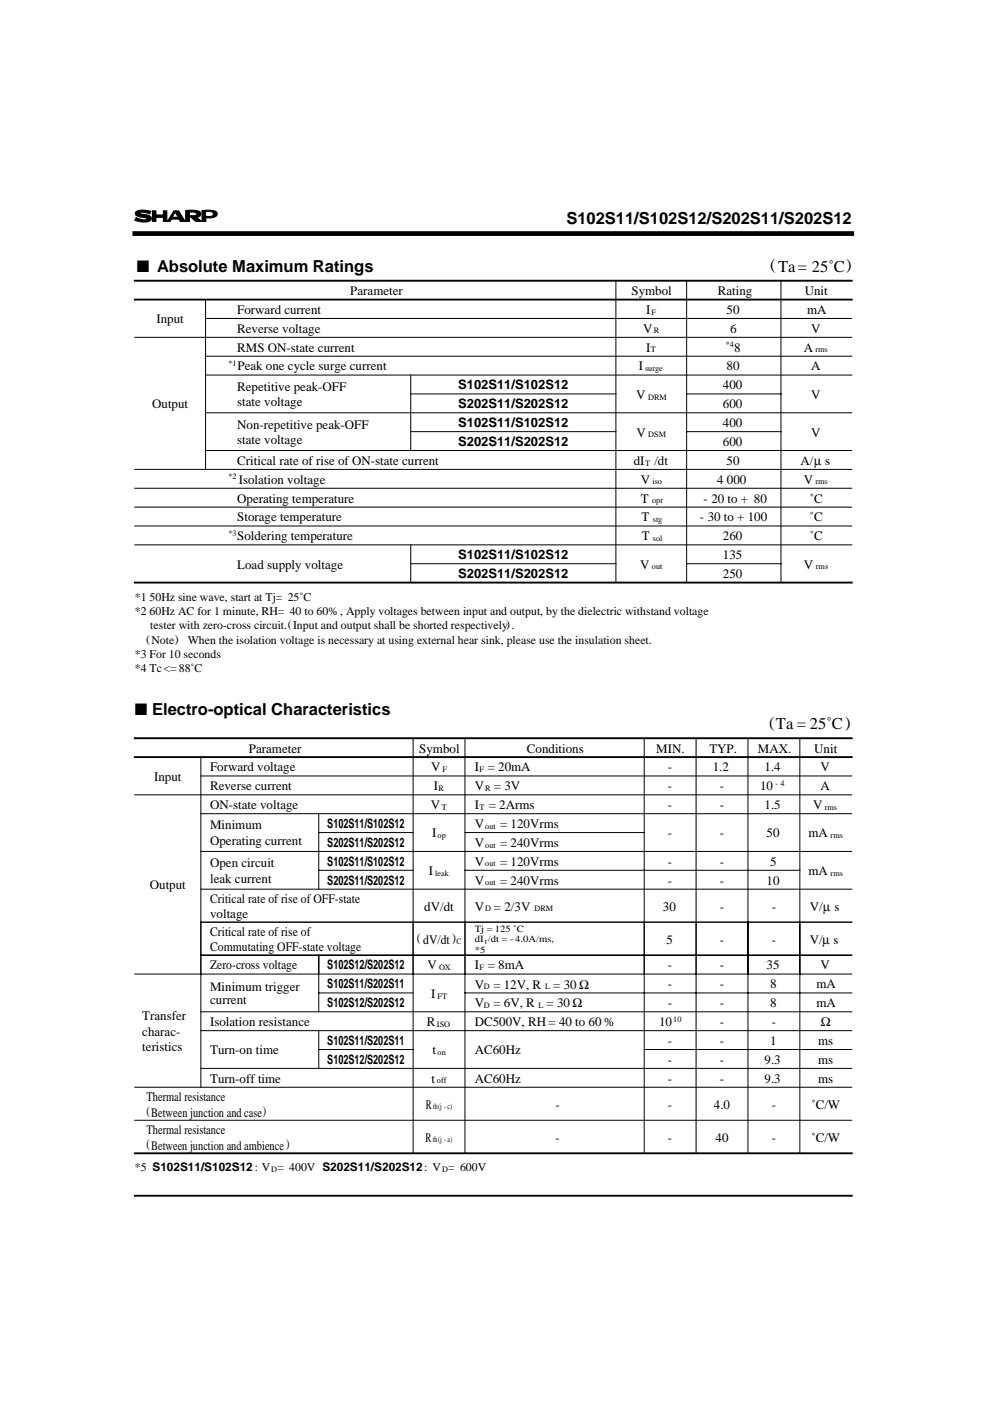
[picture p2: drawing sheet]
<svg xmlns="http://www.w3.org/2000/svg" width="210mm" height="297mm" viewBox="0 0 210 297" stroke-linecap="round" stroke-linejoin="round" font-family="sans-serif">
<defs><g id="words">
<g font-size="3.5">
<text x="120.1" y="47.6">S102S11/S102S12/S202S11/S202S12</text>
<text x="29" y="57.6">■ Absolute Maximum Ratings</text>
<text x="163.3" y="57.3">(Ta= 25˚C)</text>
<text x="28.6" y="151.6">■ Electro-optical Characteristics</text>
<text x="163.1" y="154.3">(Ta = 25˚C)</text>
</g>
<g font-size="2.7">
<text x="74.3" y="62.6">Parameter</text>
<text x="133.9" y="62.6">Symbol</text>
<text x="152.2" y="62.6">Rating</text>
<text x="170.6" y="62.6">Unit</text>
<text x="33.2" y="68.6">Input</text>
<text x="50.3" y="66.6">Forward current</text>
<text x="50.3" y="70.6">Reverse voltage</text>
<text x="136.4" y="70.6">V</text>
<text x="137" y="66.6">I</text>
<text x="154" y="66.6">50</text>
<text x="154.8" y="70.6">6</text>
<text x="171.1" y="66.6">mA</text>
<text x="172" y="70.6">V</text>
<text x="50.3" y="74.5">RMS ON-state current</text>
<text x="137" y="74.5">I</text>
<text x="155.6" y="74.6">8</text>
<text x="170.4" y="74.6">A</text>
<text x="50.3" y="82.9">Repetitive peak-OFF</text>
<text x="50.4" y="78.6">Peak one cycle surge current</text>
<text x="97.1" y="82.6">S102S11/S102S12</text>
<text x="135.4" y="78.6">I</text>
<text x="153.3" y="82.6">400</text>
<text x="154" y="78.6">80</text>
<text x="172" y="78.6">A</text>
<text x="32.3" y="86.5">Output</text>
<text x="50.3" y="86.2">state voltage</text>
<text x="97.1" y="86.6">S202S11/S202S12</text>
<text x="134.9" y="84.6">V</text>
<text x="153.3" y="86.5">600</text>
<text x="172" y="84.5">V</text>
<text x="50.3" y="94.2">state voltage</text>
<text x="50.3" y="90.9">Non-repetitive peak-OFF</text>
<text x="97.1" y="90.6">S102S11/S102S12</text>
<text x="97.1" y="94.6">S202S11/S202S12</text>
<text x="134.9" y="92.5">V</text>
<text x="153.3" y="90.6">400</text>
<text x="153.3" y="94.5">600</text>
<text x="172" y="92.5">V</text>
<text x="50.3" y="98.6">Critical rate of rise of ON-state current</text>
<text x="134.4" y="98.6">dI</text>
<text x="138.7" y="98.6">/dt</text>
<text x="154" y="98.6">50</text>
<text x="169.7" y="98.6">A/µ s</text>
<text x="50.3" y="106.6">Operating temperature</text>
<text x="50.6" y="102.6">Isolation voltage</text>
<text x="135.9" y="106.6">T</text>
<text x="135.9" y="102.6">V</text>
<text x="149.1" y="106.6">- 20 to + 80</text>
<text x="152.1" y="102.6">4 000</text>
<text x="170.4" y="102.6">V</text>
<text x="171.7" y="106.6">˚C</text>
<text x="50.3" y="110.6">Storage temperature</text>
<text x="136" y="110.6">T</text>
<text x="148.4" y="110.6">- 30 to + 100</text>
<text x="171.7" y="110.6">˚C</text>
<text x="50.3" y="114.6">Soldering temperature</text>
<text x="97.1" y="118.6">S102S11/S102S12</text>
<text x="136.1" y="114.6">T</text>
<text x="153.3" y="114.6">260</text>
<text x="153.3" y="118.6">135</text>
<text x="171.7" y="114.6">˚C</text>
<text x="50.3" y="120.6">Load supply voltage</text>
<text x="97.1" y="122.6">S202S11/S202S12</text>
<text x="135.7" y="120.6">V</text>
<text x="153.3" y="122.6">250</text>
<text x="170.4" y="120.5">V</text>
<text x="52.8" y="159.6">Parameter</text>
<text x="88.9" y="159.6">Symbol</text>
<text x="111.7" y="159.6">Conditions</text>
<text x="139.2" y="159.6">MIN.</text>
<text x="150.4" y="159.6">TYP.</text>
<text x="160.7" y="159.6">MAX.</text>
<text x="172.6" y="159.6">Unit</text>
<text x="32.7" y="165.6">Input</text>
<text x="44.5" y="167.6">Reverse current</text>
<text x="44.5" y="163.6">Forward voltage</text>
<text x="91.4" y="163.6">V</text>
<text x="92" y="167.6">I</text>
<text x="100.7" y="163.6">I = 20mA</text>
<text x="100.7" y="167.6">V</text>
<text x="104.7" y="167.6">= 3V</text>
<text x="141.6" y="167.6">-</text>
<text x="141.6" y="163.6">-</text>
<text x="151.1" y="163.6">1.2</text>
<text x="152.6" y="167.6">-</text>
<text x="161.2" y="167.6">10</text>
<text x="162.1" y="163.6">1.4</text>
<text x="174" y="167.6">A</text>
<text x="174" y="163.6">V</text>
<text x="44.5" y="171.6">ON-state voltage</text>
<text x="91.4" y="171.6">V</text>
<text x="100.7" y="171.6">I</text>
<text x="103.6" y="171.6">= 2Arms</text>
<text x="141.6" y="171.6">-</text>
<text x="152.6" y="171.6">-</text>
<text x="162.1" y="171.6">1.5</text>
<text x="172.4" y="171.6">V</text>
<text x="44.5" y="175.9">Minimum</text>
<text x="44.5" y="179.2">Operating current</text>
<text x="69.4" y="175.6">S102S11/S102S12</text>
<text x="69.4" y="179.6">S202S11/S202S12</text>
<text x="91.7" y="177.6">I</text>
<text x="100.7" y="179.5">V</text>
<text x="100.7" y="175.6">V</text>
<text x="106" y="175.6">= 120Vrms</text>
<text x="106" y="179.6">= 240Vrms</text>
<text x="141.6" y="177.5">-</text>
<text x="152.6" y="177.6">-</text>
<text x="162.5" y="177.6">50</text>
<text x="171.4" y="177.6">mA</text>
<text x="44.5" y="183.9">Open circuit</text>
<text x="69.4" y="183.6">S102S11/S102S12</text>
<text x="90.9" y="185.6">I</text>
<text x="100.7" y="183.6">V</text>
<text x="106" y="183.6">= 120Vrms</text>
<text x="141.6" y="183.6">-</text>
<text x="152.6" y="183.6">-</text>
<text x="163.3" y="183.6">5</text>
<text x="171.4" y="185.6">mA</text>
<text x="31.8" y="188.6">Output</text>
<text x="44.5" y="187.2">leak current</text>
<text x="44.5" y="191.4">Critical rate of rise of OFF-state</text>
<text x="69.4" y="187.6">S202S11/S202S12</text>
<text x="100.7" y="187.6">V</text>
<text x="106" y="187.6">= 240Vrms</text>
<text x="141.6" y="187.6">-</text>
<text x="152.6" y="187.6">-</text>
<text x="162.5" y="187.6">10</text>
<text x="44.5" y="194.7">voltage</text>
<text x="90" y="193.1">dV/dt</text>
<text x="100.7" y="193.1">V</text>
<text x="104.7" y="193.1">= 2/3V</text>
<text x="140.5" y="193.1">30</text>
<text x="152.6" y="193.1">-</text>
<text x="163.6" y="193.1">-</text>
<text x="171.7" y="193.1">V/µ s</text>
<text x="44.5" y="201.7">Commutating OFF-state voltage</text>
<text x="44.5" y="198.4">Critical rate of rise of</text>
<text x="88.4" y="199.8">( dV/dt )</text>
<text x="141.3" y="200.1">5</text>
<text x="152.6" y="200.1">-</text>
<text x="163.6" y="200.1">-</text>
<text x="171.7" y="200.1">V/µ s</text>
<text x="44.5" y="205.5">Zero-cross voltage</text>
<text x="69.4" y="205.6">S102S12/S202S12</text>
<text x="69.4" y="209.6">S102S11/S202S11</text>
<text x="90.7" y="205.6">V</text>
<text x="100.7" y="209.6">V</text>
<text x="100.7" y="205.6">I = 8mA</text>
<text x="104.6" y="209.6">= 12V, R</text>
<text x="117.3" y="209.6">= 30 Ω</text>
<text x="141.6" y="205.6">-</text>
<text x="141.6" y="209.6">-</text>
<text x="152.6" y="209.6">-</text>
<text x="152.6" y="205.6">-</text>
<text x="162.5" y="205.6">35</text>
<text x="163.3" y="209.6">8</text>
<text x="173.1" y="209.6">mA</text>
<text x="174" y="205.6">V</text>
<text x="44.5" y="210.2">Minimum trigger</text>
<text x="44.5" y="212.9">current</text>
<text x="69.4" y="213.6">S102S12/S202S12</text>
<text x="91.4" y="211.6">I</text>
<text x="100.7" y="213.6">V</text>
<text x="104.6" y="213.6">= 6V, R</text>
<text x="115.9" y="213.6">= 30 Ω</text>
<text x="141.6" y="213.6">-</text>
<text x="152.6" y="213.6">-</text>
<text x="163.3" y="213.6">8</text>
<text x="173.1" y="213.6">mA</text>
<text x="30.2" y="216.2">Transfer</text>
<text x="30.2" y="219.5">charac-</text>
<text x="44.5" y="217.5">Isolation resistance</text>
<text x="69.4" y="221.6">S102S11/S202S11</text>
<text x="90.5" y="217.6">R</text>
<text x="100.7" y="217.6">DC500V, RH = 40 to 60 %</text>
<text x="139.7" y="217.6">10</text>
<text x="141.6" y="221.6">-</text>
<text x="152.6" y="217.6">-</text>
<text x="152.6" y="221.6">-</text>
<text x="163.3" y="221.6">1</text>
<text x="163.6" y="217.6">-</text>
<text x="173.5" y="221.6">ms</text>
<text x="174" y="217.6">Ω</text>
<text x="30.2" y="222.9">teristics</text>
<text x="44.5" y="223.5">Turn-on time</text>
<text x="69.4" y="225.6">S102S12/S202S12</text>
<text x="91.7" y="223.6">t</text>
<text x="100.7" y="223.6">AC60Hz</text>
<text x="141.6" y="225.6">-</text>
<text x="152.6" y="225.6">-</text>
<text x="162.1" y="225.6">9.3</text>
<text x="173.5" y="225.6">ms</text>
<text x="31.1" y="233.4">Thermal resistance</text>
<text x="44.5" y="229.5">Turn-off time</text>
<text x="91.5" y="229.6">t</text>
<text x="100.7" y="229.6">AC60Hz</text>
<text x="141.6" y="229.6">-</text>
<text x="152.6" y="229.6">-</text>
<text x="162.1" y="229.6">9.3</text>
<text x="173.5" y="229.6">ms</text>
<text x="31.1" y="236.5">(Between junction and case)</text>
<text x="90.3" y="235.1">R</text>
<text x="117.8" y="235.1">-</text>
<text x="141.6" y="235.1">-</text>
<text x="151.4" y="235.1">4.0</text>
<text x="163.6" y="235.1">-</text>
<text x="172" y="235.1">˚C/W</text>
<text x="31.1" y="240.4">Thermal resistance</text>
<text x="31.1" y="243.5">(Between junction and ambience)</text>
<text x="90.2" y="242.1">R</text>
<text x="117.8" y="242.1">-</text>
<text x="141.6" y="242.1">-</text>
<text x="151.7" y="242.1">40</text>
<text x="163.6" y="242.1">-</text>
<text x="172" y="242.1">˚C/W</text>
</g>
<g font-size="2.5">
<text x="28.6" y="127.5">*1 50Hz sine wave, start at Tj= 25˚C</text>
<text x="28.6" y="130.5">*2 60Hz AC for 1 minute, RH= 40 to 60%, Apply voltages between input and output, by the dielectric withstand voltage</text>
<text x="31" y="136.2">(Note)</text>
<text x="31.9" y="133.5">tester with zero-cross circuit.(Input and output shall be shorted respectively).</text>
<text x="39.8" y="136.5">When the isolation voltage is necessary at using external hear sink, please use the insulation sheet.</text>
<text x="28.6" y="139.5">*3 For 10 seconds</text>
<text x="28.6" y="142.5">*4 Tc&lt;=88˚C</text>
<text x="28.6" y="248.2">*5 S102S11/S102S12 : V = 400V S202S11/S202S12: V = 600V</text>
</g>
<g font-size="2">
<text x="100.7" y="197.5">Tj = 125 ˚C</text>
<text x="100.7" y="199.8">dI /dt = -4.0A/ms,</text>
<text x="100.7" y="202">*5</text>
</g>
<g font-size="1.8">
<text x="138.1" y="66.7">F</text>
<text x="138.7" y="70.7">R</text>
<text x="48.4" y="77.6">*1</text>
<text x="138" y="74.7">T</text>
<text x="153.9" y="73.6">*4</text>
<text x="172.9" y="74.7">rms</text>
<text x="136.8" y="78.7">surge</text>
<text x="137.4" y="84.7">DRM</text>
<text x="137.4" y="92.7">DSM</text>
<text x="48.4" y="101.6">*2</text>
<text x="136.8" y="98.7">T</text>
<text x="138.3" y="106.7">opr</text>
<text x="138.3" y="102.7">iso</text>
<text x="172.9" y="102.7">rms</text>
<text x="48.4" y="113.6">*3</text>
<text x="138.4" y="110.7">stg</text>
<text x="138.4" y="114.7">sol</text>
<text x="138.2" y="120.7">out</text>
<text x="173" y="120.7">rms</text>
<text x="93" y="167.7">R</text>
<text x="93.8" y="163.7">F</text>
<text x="101.7" y="163.7">F</text>
<text x="102.9" y="167.7">R</text>
<text x="164.5" y="166.6">- 4</text>
<text x="93.7" y="171.7">T</text>
<text x="101.7" y="171.7">T</text>
<text x="174.9" y="171.7">rms</text>
<text x="92.8" y="177.7">op</text>
<text x="102.9" y="175.7">out</text>
<text x="102.9" y="179.7">out</text>
<text x="176.1" y="177.7">rms</text>
<text x="92.3" y="185.7">leak</text>
<text x="102.9" y="183.7">out</text>
<text x="176.1" y="185.7">rms</text>
<text x="102.9" y="187.7">out</text>
<text x="102.9" y="193.2">D</text>
<text x="113.3" y="193.2">DRM</text>
<text x="96.8" y="200.2">C</text>
<text x="93.1" y="205.7">OX</text>
<text x="101.7" y="205.7">F</text>
<text x="102.6" y="209.7">D</text>
<text x="115.6" y="209.7">L</text>
<text x="92.7" y="211.7">FT</text>
<text x="102.6" y="213.7">D</text>
<text x="114.2" y="213.7">L</text>
<text x="92.6" y="217.7">ISO</text>
<text x="142.8" y="216.6">10</text>
<text x="92.8" y="223.7">on</text>
<text x="92.6" y="229.7">off</text>
<text x="91.8" y="235.2">th(j -c)</text>
<text x="91.8" y="242.2">th(j -a)</text>
<text x="57.5" y="248.5">D</text>
<text x="93.7" y="248.5">D</text>
</g>
<text font-size="1.6" x="102.8" y="200.1">t</text>
</g></defs>
<path d="M28.6 49.5h152" fill="none" stroke="#000" stroke-width="1"/>
<path d="M28.6 59.5h152M28.6 63.5h152M28.6 123.5h152M28.6 156.5h152M28.6 160.5h152M28.6 253.5h152M28.6 244.5h152" fill="none" stroke="#000" stroke-width=".4"/>
<g fill="none" stroke="#000" stroke-width=".21">
<path d="M28.7 45a3.6 3.6 0 0 1 3.3-.2l-.2 .6a2.17 2.17 0 0 0-2.2-.2l.5 .2a2.47 2.47 0 0 1 2 .8 1.09 1.09 0 0 1-1.5 .9l-1-.1-1-.3 .3-.6a3.2 3.2 0 0 0 2.2 .4l-.1-.3-1.5-.3a.77 .77 0 0 1-.8-.9zM32.3 44.7h.8v.9h1.5v-.9h.8v2.2h-.8v-.8h-1.5v.8h-.8zM36.9 44.7h1l1.4 2.2h-1.1l-.3-.4h-1.5l-.3 .4h-.6zM37.2 45.2l.4 .8h-.9zM39.4 44.6h.7a3.4 3.4 0 0 1 2.4 .4 .74 .74 0 0 1-.8 1l1 .9h-1.2l-1.2-1 .2-.2h.5a.46 .46 0 0 0 .6-.4l-.4-.3h-1v1.9h-.8zM42.8 44.6h.8a3.4 3.4 0 0 1 2.4 .4 1.01 1.01 0 0 1-1.3 1.2l-1-.1v.8h-.9zM43.7 45h1a.41 .41 0 0 1 .4 .5l-.4 .3-1-.1zM130.6 59.5v64M145.6 59.5v64M165.6 59.5v64M28.6 71.5h152M43.6 67.5h137"/>
<path d="M43.6 75.5h137M43.6 79.5h137M43.6 63.5v36M87.1 79.5v16M28.6 99.5h152M43.6 87.5h137M43.6 95.5h137M87.1 83.5h43.5M87.1 91.5h43.5M145.6 83.5h20M145.6 91.5h20M28.6 103.5h152"/>
<path d="M28.6 107.5h152M28.6 111.5h152M28.6 115.5h152M87.1 119.5h43.5M87.1 115.5v8M145.6 119.5h20M87.6 156.5v88M98.6 156.5v88M136.6 156.5v88M147.6 156.5v88M158.6 156.5v88M169.6 156.5v88"/>
<path d="M28.6 168.5h152M42.6 164.5h138M42.6 172.5h138M42.6 160.5v70M67.6 172.5v16M67.6 176.5h20M98.6 176.5h38M42.6 180.5h138M42.6 188.5h138M42.6 195.5h138M67.6 184.5h20M98.6 184.5h71"/>
<path d="M28.6 206.5h152M42.6 214.5h138M42.6 218.5h138M42.6 202.5h138M67.6 210.5h20M67.6 202.5v12M67.6 218.5v8M98.6 210.5h82M28.6 230.5h152M28.6 237.5h152M42.6 226.5h138M67.6 222.5h20"/>
<path d="M136.6 222.5h44"/>
</g>
<path d="M28.7 45a3.6 3.6 0 0 1 3.3-.2l-.2 .6a2.17 2.17 0 0 0-2.2-.2l.5 .2a2.47 2.47 0 0 1 2 .8 1.09 1.09 0 0 1-1.5 .9l-1-.1-1-.3 .3-.6a3.2 3.2 0 0 0 2.2 .4l-.1-.3-1.5-.3a.77 .77 0 0 1-.8-.9zM32.3 44.7h.8v.9h1.5v-.9h.8v2.2h-.8v-.8h-1.5v.8h-.8zM36.9 44.7h1l1.4 2.2h-1.1l-.3-.4h-1.5l-.3 .4h-.6zM39.4 44.6h.7a3.4 3.4 0 0 1 2.4 .4 .74 .74 0 0 1-.8 1l1 .9h-1.2l-1.2-1 .2-.2h.5a.46 .46 0 0 0 .6-.4l-.4-.3h-1v1.9h-.8zM42.8 44.6h.8a3.4 3.4 0 0 1 2.4 .4 1.01 1.01 0 0 1-1.3 1.2l-1-.1v.8h-.9z" fill="#000"/>
<g fill="#fff">
<path d="M43.7 45h1a.41 .41 0 0 1 .4 .5l-.4 .3-1-.1z"/>
<path d="M37.2 45.2l.4 .8h-.9z"/>
</g>
<use href="#words"/>
</svg>
